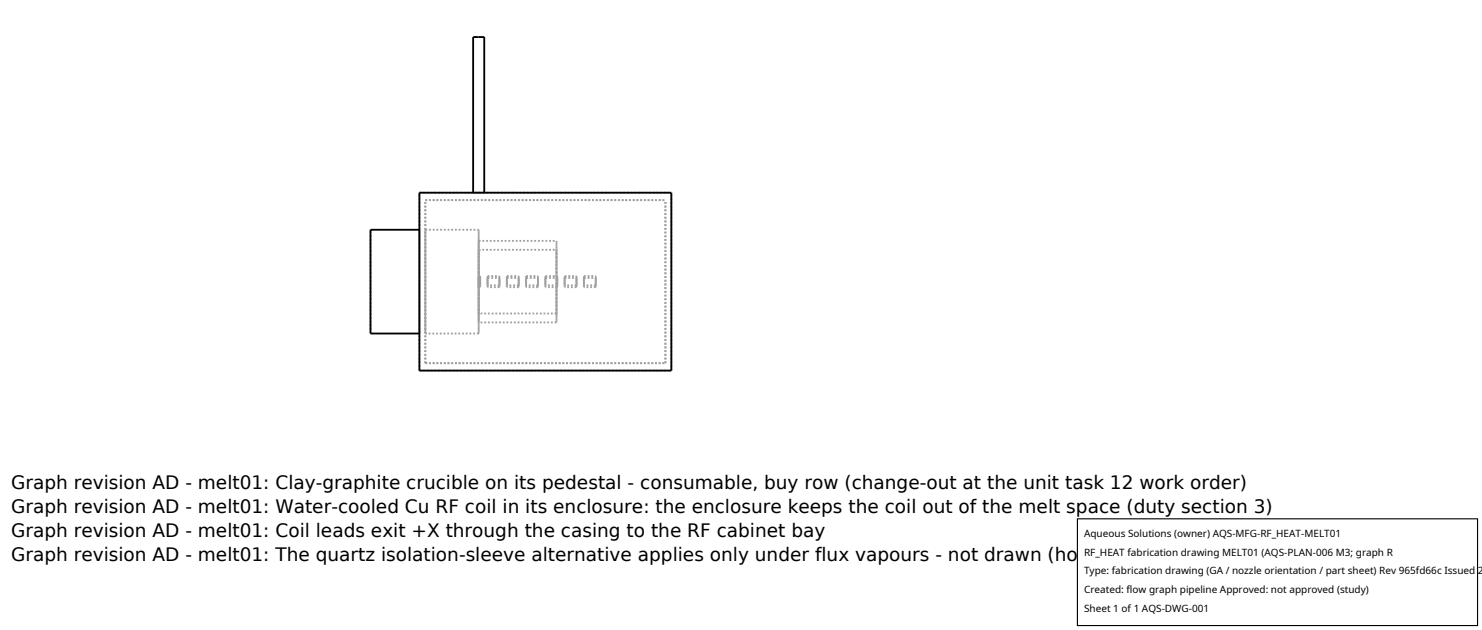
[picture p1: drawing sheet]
<svg xmlns="http://www.w3.org/2000/svg" width="212mm" height="90mm" viewBox="0 0 212 90" stroke-linecap="round" stroke-linejoin="round" font-family="sans-serif">
<defs><g id="words">
<g font-size="2.6">
<text x="1.6" y="69.8">Graph revision AD - melt01: Clay-graphite crucible on its pedestal - consumable, buy row (change-out at the unit task 12 work order)</text>
<text x="1.6" y="73.3">Graph revision AD - melt01: Water-cooled Cu RF coil in its enclosure: the enclosure keeps the coil out of the melt space (duty section 3)</text>
<text x="1.6" y="76.7">Graph revision AD - melt01: Coil leads exit +X through the casing to the RF cabinet bay</text>
<text x="1.6" y="80.2">Graph revision AD - melt01: The quartz isolation-sleeve alternative applies only under flux vapours - not drawn (hold, W12)</text>
</g>
<g font-size="1.4">
<text x="154.8" y="76.6">Aqueous Solutions (owner) AQS-MFG-RF_HEAT-MELT01</text>
<text x="154.8" y="79.3">RF_HEAT fabrication drawing MELT01 (AQS-PLAN-006 M3; graph R</text>
<text x="154.8" y="82">Type: fabrication drawing (GA / nozzle orientation / part sheet) Rev 965fd66c Issued 2</text>
<text x="154.8" y="84.7">Created: flow graph pipeline Approved: not approved (study)</text>
<text x="154.8" y="87.4">Sheet 1 of 1 AQS-DWG-001</text>
</g>
</g></defs>
<g fill="none" stroke="#a0a0a0" stroke-width=".26" stroke-dasharray=".3 .3" stroke-linecap="butt">
<path d="M69.2 5.3h-1.6M59.9 32.8v14.8M59.9 27.5h36M60.7 32.8v14.8M60.7 32.8h7.7M60.7 28.6h34.3M67.6 27.5h.8M68.4 27.5h.8M68.4 34.4v11.6M68.4 34.4h11.1M68.4 32.8v14.8M68.4 35.7v9.1"/>
<path d="M68.4 35.7h11.1M68.4 39.4v1.6M68.4 39.4h.2M68.4 39.7v1M68.4 39.7h.2M68.6 39.4v1.6M68.6 39.7v1M69.2 27.5h-1.6M69.6 39.4h1.7M69.6 39.4v1.6M69.6 39.7h1.7M69.6 39.7v1"/>
<path d="M71.3 39.4v1.6M71.3 39.7v1M72.4 39.4h1.7M72.4 39.4v1.6M72.4 39.7h1.7M72.4 39.7v1M74.1 39.4v1.6M74.1 39.7v1M75.1 39.4h1.7M75.1 39.4v1.6M75.1 39.7h1.7M75.1 39.7v1"/>
<path d="M76.8 39.4v1.6M76.8 39.7v1M77.9 39.4h1.7M77.9 39.4v1.6M77.9 39.7h1.7M77.9 39.7v1M79.5 34.4v11.6M79.5 35.7v9.1M79.6 39.4v1.6M79.6 39.7v1M80.6 39.4h1.7M80.6 39.4v1.6"/>
<path d="M80.6 39.7h1.7M80.6 39.7v1M82.3 39.4v1.6M82.3 39.7v1M83.4 39.4h1.7M83.4 39.4v1.6M83.4 39.7h1.7M83.4 39.7v1M85.1 39.4v1.6M85.1 39.7v1M52.9 47.6v-14.8M59.9 47.6v-14.8"/>
<path d="M59.9 52.9v-25.4M59.9 52.9h36M60.7 47.6v-14.8M60.7 51.9v-23.3M60.7 51.9h34.3M68.4 46v-11.6M68.4 47.6v-14.8M68.4 44.8v-9.1M68.4 41v-1.6M68.4 40.7v-1M68.4 47.6h-7.7M68.6 41v-1.6"/>
<path d="M68.6 40.7v-1M68.6 41h-.2M68.6 40.7h-.2M69.6 41v-1.6M69.6 40.7v-1M71.3 41v-1.6M71.3 40.7v-1M71.3 41h-1.7M71.3 40.7h-1.7M72.4 41v-1.6M72.4 40.7v-1M74.1 41v-1.6"/>
<path d="M74.1 40.7v-1M74.1 41h-1.7M74.1 40.7h-1.7M75.1 41v-1.6M75.1 40.7v-1M76.8 41v-1.6M76.8 40.7v-1M76.8 41h-1.7M76.8 40.7h-1.7M77.9 41v-1.6M77.9 40.7v-1M79.5 46v-11.6"/>
<path d="M79.5 44.8v-9.1M79.5 46h-11.1M79.5 44.8h-11.1M79.6 41v-1.6M79.6 40.7v-1M79.6 41h-1.7M79.6 40.7h-1.7M80.6 41v-1.6M80.6 40.7v-1M82.3 41v-1.6M82.3 40.7v-1M82.3 41h-1.7"/>
<path d="M82.3 40.7h-1.7M83.4 41v-1.6M83.4 40.7v-1M85.1 41v-1.6M85.1 40.7v-1M85.1 41h-1.7M85.1 40.7h-1.7M95 51.9v-23.3M95.9 52.9v-25.4"/>
</g>
<path d="M59.9 32.8h-7v14.8h7M59.9 27.5h36v25.4h-36zM67.6 27.5v-22.2h1.6v22.2" fill="none" stroke="#000" stroke-width=".26"/>
<path d="M153.9 74.1h57.1v15.2h-57.1z" fill="#fff" stroke="#000" stroke-width=".16"/>
<use href="#words"/>
</svg>
